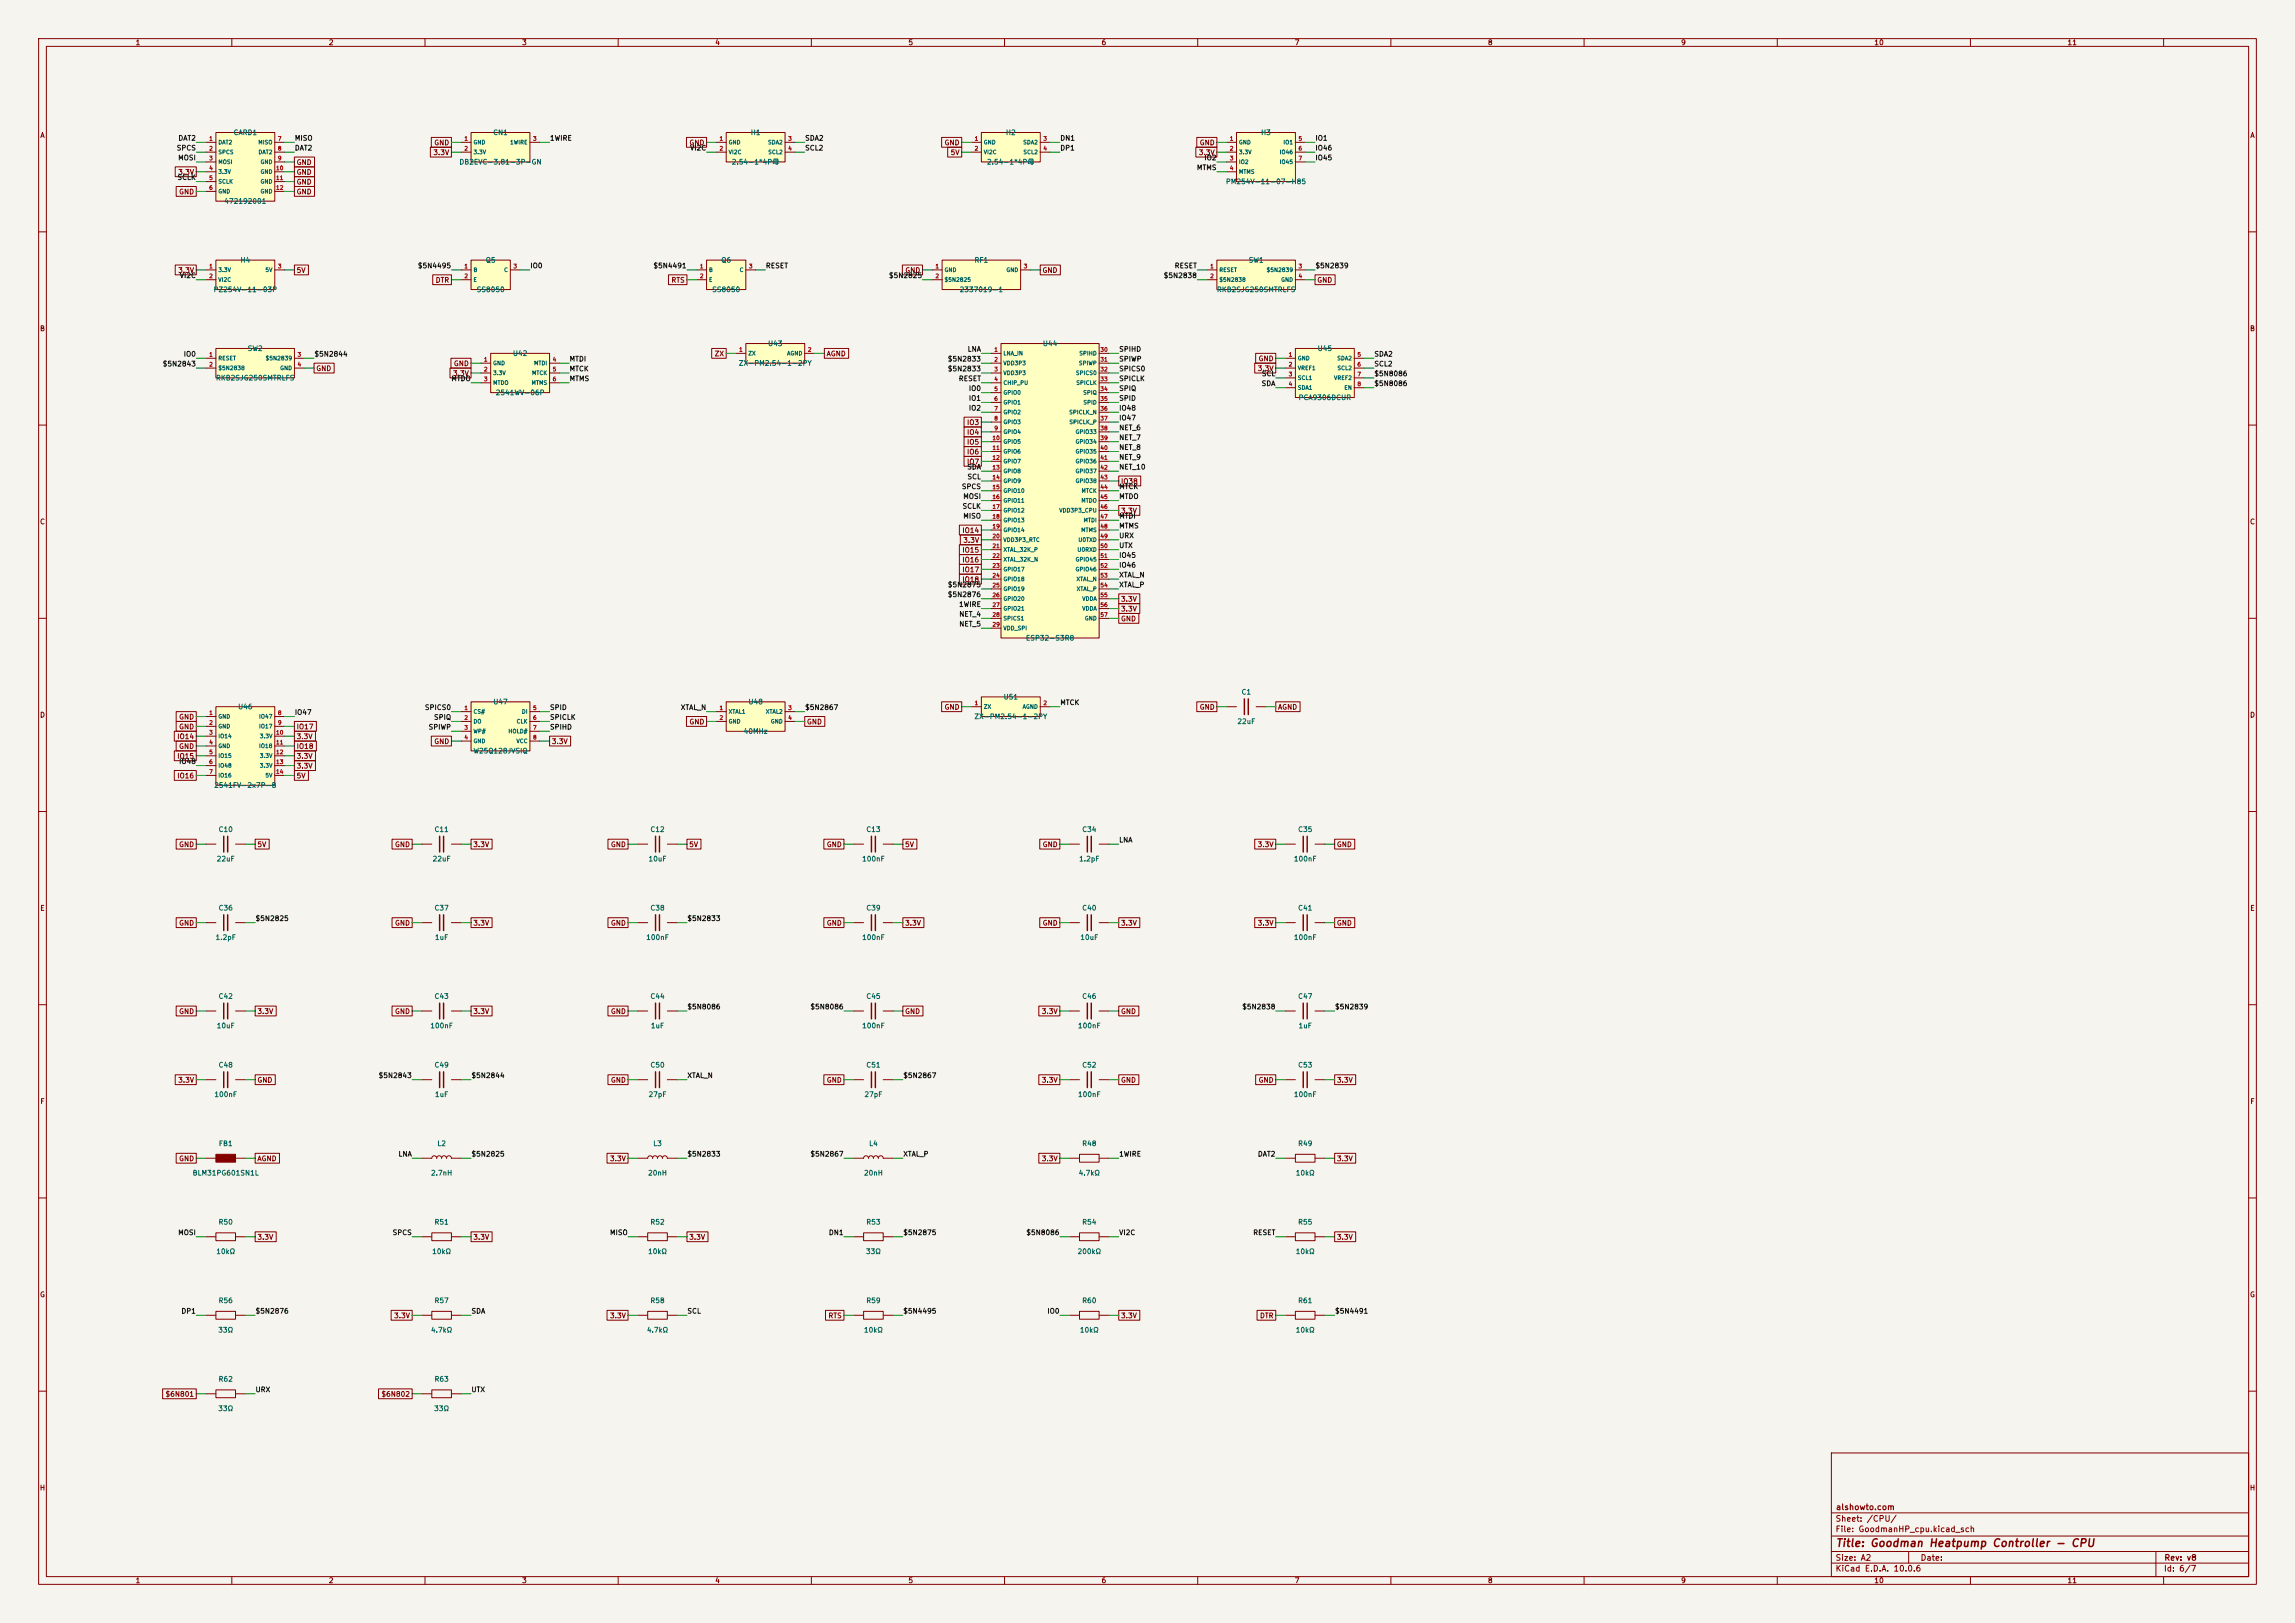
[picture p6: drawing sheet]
<svg xmlns="http://www.w3.org/2000/svg" width="594mm" height="420mm" viewBox="0 0 594 420" stroke-linecap="round" stroke-linejoin="round" font-family="sans-serif">
<defs><g id="words">
<text font-size="2" fill="#840000" x="475" y="400.8">Title: Goodman Heatpump Controller - CPU</text>
<g font-size="1.5" fill="#840000">
<text x="475" y="394.1">Sheet: /CPU/</text>
<text x="475.1" y="391.1">alshowto.com</text>
<text x="475" y="396.8">File: GoodmanHP_cpu.kicad_sch</text>
<text x="475" y="407">KiCad E.D.A. 10.0.6</text>
<text x="475" y="404.2">Size: A2</text>
<text x="497" y="404.2">Date:</text>
<text x="560" y="407">Id: 6/7</text>
<text x="560.1" y="404.2">Rev: v8</text>
</g>
<g font-size="1.3" fill="#840000">
<text x="35" y="12">1</text>
<text x="85" y="12">2</text>
<text x="135" y="12">3</text>
<text x="185" y="12">4</text>
<text x="235" y="12">5</text>
<text x="285" y="12">6</text>
<text x="335" y="12">7</text>
<text x="385" y="12">8</text>
<text x="435" y="12">9</text>
<text x="485" y="12">10</text>
<text x="535" y="12">11</text>
<text x="10.3" y="36">A</text>
<text x="582.3" y="36">A</text>
<text x="112" y="40.4">3.3V</text>
<text x="112.3" y="37.9">GND</text>
<text x="178.3" y="37.9">GND</text>
<text x="244.3" y="37.9">GND</text>
<text x="245.9" y="40.4">5V</text>
<text x="310.1" y="40.4">3.3V</text>
<text x="310.4" y="37.9">GND</text>
<text x="46" y="45.5">3.3V</text>
<text x="76.6" y="45.5">GND</text>
<text x="76.6" y="43">GND</text>
<text x="46.2" y="50.6">GND</text>
<text x="76.6" y="48">GND</text>
<text x="76.6" y="50.6">GND</text>
<text x="46" y="70.9">3.3V</text>
<text x="76.6" y="70.9">5V</text>
<text x="234.2" y="70.9">GND</text>
<text x="269.7" y="70.9">GND</text>
<text x="112.6" y="73.4">DTR</text>
<text x="173.6" y="73.4">RTS</text>
<text x="340.8" y="73.4">GND</text>
<text x="10.2" y="86">B</text>
<text x="582.2" y="86">B</text>
<text x="117.3" y="95">GND</text>
<text x="184.8" y="92.5">ZX</text>
<text x="213.8" y="92.5">AGND</text>
<text x="325.6" y="93.8">GND</text>
<text x="81.7" y="96.3">GND</text>
<text x="117.1" y="97.6">3.3V</text>
<text x="325.4" y="96.3">3.3V</text>
<text x="250.2" y="112.8">IO4</text>
<text x="250.2" y="110.3">IO3</text>
<text x="250.2" y="115.4">IO5</text>
<text x="250.2" y="117.9">IO6</text>
<text x="250.2" y="120.4">IO7</text>
<text x="290" y="125.5">IO38</text>
<text x="10.2" y="136">C</text>
<text x="290" y="133.1">3.3V</text>
<text x="582.2" y="136">C</text>
<text x="248.9" y="143.3">IO15</text>
<text x="248.9" y="138.2">IO14</text>
<text x="249.2" y="140.8">3.3V</text>
<text x="248.9" y="148.4">IO17</text>
<text x="248.9" y="145.8">IO16</text>
<text x="248.9" y="150.9">IO18</text>
<text x="290" y="156">3.3V</text>
<text x="290" y="158.5">3.3V</text>
<text x="290" y="161.1">GND</text>
<text x="10.2" y="186">D</text>
<text x="244.3" y="183.9">GND</text>
<text x="310.4" y="183.9">GND</text>
<text x="330.6" y="183.9">AGND</text>
<text x="582.2" y="186">D</text>
<text x="45.7" y="191.6">IO14</text>
<text x="46.2" y="186.5">GND</text>
<text x="46.2" y="189">GND</text>
<text x="76.6" y="189">IO17</text>
<text x="76.6" y="191.6">3.3V</text>
<text x="178.3" y="187.7">GND</text>
<text x="208.7" y="187.7">GND</text>
<text x="45.7" y="196.6">IO15</text>
<text x="46.2" y="194.1">GND</text>
<text x="76.6" y="196.6">3.3V</text>
<text x="76.6" y="194.1">IO18</text>
<text x="112.3" y="192.8">GND</text>
<text x="142.7" y="192.8">3.3V</text>
<text x="45.7" y="201.7">IO16</text>
<text x="76.6" y="201.7">5V</text>
<text x="76.6" y="199.2">3.3V</text>
<text x="46.2" y="219.5">GND</text>
<text x="66.5" y="219.5">5V</text>
<text x="102.1" y="219.5">GND</text>
<text x="122.4" y="219.5">3.3V</text>
<text x="158" y="219.5">GND</text>
<text x="178.2" y="219.5">5V</text>
<text x="213.9" y="219.5">GND</text>
<text x="234.1" y="219.5">5V</text>
<text x="269.7" y="219.5">GND</text>
<text x="325.4" y="219.5">3.3V</text>
<text x="345.9" y="219.5">GND</text>
<text x="10.3" y="236">E</text>
<text x="46.2" y="239.8">GND</text>
<text x="102.1" y="239.8">GND</text>
<text x="122.4" y="239.8">3.3V</text>
<text x="158" y="239.8">GND</text>
<text x="213.9" y="239.8">GND</text>
<text x="234.1" y="239.8">3.3V</text>
<text x="269.7" y="239.8">GND</text>
<text x="290" y="239.8">3.3V</text>
<text x="325.4" y="239.8">3.3V</text>
<text x="345.9" y="239.8">GND</text>
<text x="582.3" y="236">E</text>
<text x="46.2" y="262.7">GND</text>
<text x="66.5" y="262.7">3.3V</text>
<text x="102.1" y="262.7">GND</text>
<text x="122.4" y="262.7">3.3V</text>
<text x="158" y="262.7">GND</text>
<text x="234.1" y="262.7">GND</text>
<text x="269.5" y="262.7">3.3V</text>
<text x="290" y="262.7">GND</text>
<text x="46" y="280.5">3.3V</text>
<text x="66.5" y="280.5">GND</text>
<text x="158" y="280.5">GND</text>
<text x="213.9" y="280.5">GND</text>
<text x="269.5" y="280.5">3.3V</text>
<text x="290" y="280.5">GND</text>
<text x="325.6" y="280.5">GND</text>
<text x="345.9" y="280.5">3.3V</text>
<text x="10.3" y="286">F</text>
<text x="582.3" y="286">F</text>
<text x="46.2" y="300.8">GND</text>
<text x="66.5" y="300.8">AGND</text>
<text x="157.7" y="300.8">3.3V</text>
<text x="269.5" y="300.8">3.3V</text>
<text x="345.9" y="300.8">3.3V</text>
<text x="66.5" y="321.1">3.3V</text>
<text x="122.4" y="321.1">3.3V</text>
<text x="178.2" y="321.1">3.3V</text>
<text x="345.9" y="321.1">3.3V</text>
<text x="10.2" y="336">G</text>
<text x="582.2" y="336">G</text>
<text x="101.9" y="341.4">3.3V</text>
<text x="157.7" y="341.4">3.3V</text>
<text x="214.3" y="341.4">RTS</text>
<text x="290" y="341.4">3.3V</text>
<text x="326" y="341.4">DTR</text>
<text x="42.7" y="361.7">$6N801</text>
<text x="98.6" y="361.7">$6N802</text>
<text x="10.2" y="386">H</text>
<text x="582.2" y="386">H</text>
<text x="35" y="410">1</text>
<text x="85" y="410">2</text>
<text x="135" y="410">3</text>
<text x="185" y="410">4</text>
<text x="235" y="410">5</text>
<text x="285" y="410">6</text>
<text x="335" y="410">7</text>
<text x="385" y="410">8</text>
<text x="435" y="410">9</text>
<text x="485" y="410">10</text>
<text x="535" y="410">11</text>
</g>
<g font-size="1.3" fill="#006464">
<text x="60.3" y="35.3">CARD1</text>
<text x="127.5" y="35.3">CN1</text>
<text x="194.2" y="35.3">H1</text>
<text x="260.2" y="35.3">H2</text>
<text x="326.3" y="35.3">H3</text>
<text x="118.8" y="42.9">DB2EVC-3.81-3P-GN</text>
<text x="189.3" y="42.9">2.54-1*4P母</text>
<text x="255.3" y="42.9">2.54-1*4P母</text>
<text x="317.2" y="48">PM254V-11-07-H85</text>
<text x="57.9" y="53">472192001</text>
<text x="62.1" y="68.3">H4</text>
<text x="125.6" y="68.3">Q5</text>
<text x="186.6" y="68.3">Q6</text>
<text x="252.1" y="68.3">RF1</text>
<text x="323.1" y="68.3">SW1</text>
<text x="55.1" y="75.9">PZ254V-11-03P</text>
<text x="123.2" y="75.9">SS8050</text>
<text x="184.2" y="75.9">SS8050</text>
<text x="248.2" y="75.9">2337019-1</text>
<text x="314.8" y="75.9">RKB2SJG250SMTRLFS</text>
<text x="198.7" y="89.9">U43</text>
<text x="269.8" y="89.9">U44</text>
<text x="64" y="91.1">SW2</text>
<text x="132.6" y="92.4">U42</text>
<text x="191.1" y="94.9">ZX-PM2.54-1-2PY</text>
<text x="340.9" y="91.1">U45</text>
<text x="55.8" y="98.8">RKB2SJG250SMTRLFS</text>
<text x="128.2" y="102.6">2541WV-06P</text>
<text x="336" y="103.8">PCA9306DCUR</text>
<text x="265.4" y="166.1">ESP32-S3R8</text>
<text x="61.5" y="183.8">U46</text>
<text x="127.5" y="182.6">U47</text>
<text x="193.6" y="182.6">U48</text>
<text x="259.6" y="181.3">U51</text>
<text x="321.2" y="180">C1</text>
<text x="192.3" y="190.2">40MHz</text>
<text x="252.1" y="186.4">ZX-PM2.54-1-2PY</text>
<text x="320.1" y="187.7">22uF</text>
<text x="122.4" y="195.3">W25Q128JVSIQ</text>
<text x="55.3" y="204.2">2541FV-2x7P-B</text>
<text x="56.4" y="215.6">C10</text>
<text x="112.3" y="215.6">C11</text>
<text x="168.2" y="215.6">C12</text>
<text x="224.1" y="215.6">C13</text>
<text x="280" y="215.6">C34</text>
<text x="335.8" y="215.6">C35</text>
<text x="56" y="223.2">22uF</text>
<text x="111.8" y="223.2">22uF</text>
<text x="167.7" y="223.2">10uF</text>
<text x="223" y="223.2">100nF</text>
<text x="279.2" y="223.2">1.2pF</text>
<text x="334.8" y="223.2">100nF</text>
<text x="56.4" y="235.9">C36</text>
<text x="112.3" y="235.9">C37</text>
<text x="168.2" y="235.9">C38</text>
<text x="224.1" y="235.9">C39</text>
<text x="280" y="235.9">C40</text>
<text x="335.8" y="235.9">C41</text>
<text x="55.7" y="243.5">1.2pF</text>
<text x="112.4" y="243.5">1uF</text>
<text x="167.1" y="243.5">100nF</text>
<text x="223" y="243.5">100nF</text>
<text x="279.5" y="243.5">10uF</text>
<text x="334.8" y="243.5">100nF</text>
<text x="56.4" y="258.8">C42</text>
<text x="112.3" y="258.8">C43</text>
<text x="168.2" y="258.8">C44</text>
<text x="224.1" y="258.8">C45</text>
<text x="280" y="258.8">C46</text>
<text x="335.8" y="258.8">C47</text>
<text x="56" y="266.4">10uF</text>
<text x="111.2" y="266.4">100nF</text>
<text x="168.3" y="266.4">1uF</text>
<text x="223" y="266.4">100nF</text>
<text x="278.9" y="266.4">100nF</text>
<text x="336" y="266.4">1uF</text>
<text x="56.4" y="276.6">C48</text>
<text x="112.3" y="276.6">C49</text>
<text x="168.2" y="276.6">C50</text>
<text x="224.1" y="276.6">C51</text>
<text x="280" y="276.6">C52</text>
<text x="335.8" y="276.6">C53</text>
<text x="55.4" y="284.2">100nF</text>
<text x="112.4" y="284.2">1uF</text>
<text x="167.7" y="284.2">27pF</text>
<text x="223.6" y="284.2">27pF</text>
<text x="278.9" y="284.2">100nF</text>
<text x="334.8" y="284.2">100nF</text>
<text x="56.5" y="296.9">FB1</text>
<text x="113.1" y="296.9">L2</text>
<text x="168.9" y="296.9">L3</text>
<text x="224.8" y="296.9">L4</text>
<text x="280" y="296.9">R48</text>
<text x="335.8" y="296.9">R49</text>
<text x="49.7" y="304.5">BLM31PG601SN1L</text>
<text x="111.4" y="304.5">2.7nH</text>
<text x="167.6" y="304.5">20nH</text>
<text x="223.5" y="304.5">20nH</text>
<text x="279.1" y="304.5">4.7kΩ</text>
<text x="335.2" y="304.5">10kΩ</text>
<text x="56.4" y="317.2">R50</text>
<text x="112.3" y="317.2">R51</text>
<text x="168.2" y="317.2">R52</text>
<text x="224.1" y="317.2">R53</text>
<text x="280" y="317.2">R54</text>
<text x="335.8" y="317.2">R55</text>
<text x="55.8" y="324.8">10kΩ</text>
<text x="111.7" y="324.8">10kΩ</text>
<text x="167.6" y="324.8">10kΩ</text>
<text x="224" y="324.8">33Ω</text>
<text x="278.8" y="324.8">200kΩ</text>
<text x="335.2" y="324.8">10kΩ</text>
<text x="56.4" y="337.5">R56</text>
<text x="112.3" y="337.5">R57</text>
<text x="168.2" y="337.5">R58</text>
<text x="224.1" y="337.5">R59</text>
<text x="280" y="337.5">R60</text>
<text x="335.8" y="337.5">R61</text>
<text x="56.4" y="345.1">33Ω</text>
<text x="111.4" y="345.1">4.7kΩ</text>
<text x="167.3" y="345.1">4.7kΩ</text>
<text x="223.5" y="345.1">10kΩ</text>
<text x="279.4" y="345.1">10kΩ</text>
<text x="335.2" y="345.1">10kΩ</text>
<text x="56.4" y="357.8">R62</text>
<text x="112.3" y="357.8">R63</text>
<text x="56.4" y="365.5">33Ω</text>
<text x="112.2" y="365.5">33Ω</text>
</g>
<g font-size="1.3" fill="#0f0f0f">
<text x="45.6" y="39.2">SPCS</text>
<text x="46" y="41.8">MOSI</text>
<text x="46" y="36.7">DAT2</text>
<text x="76.2" y="39.2">DAT2</text>
<text x="76.2" y="36.7">MISO</text>
<text x="142.2" y="36.7">1WIRE</text>
<text x="178.5" y="39.2">VI2C</text>
<text x="208.3" y="39.2">SCL2</text>
<text x="208.3" y="36.7">SDA2</text>
<text x="274.3" y="36.7">DN1</text>
<text x="274.3" y="39.2">DP1</text>
<text x="311.6" y="41.8">IO2</text>
<text x="340.3" y="39.2">IO46</text>
<text x="340.3" y="36.7">IO1</text>
<text x="340.3" y="41.8">IO45</text>
<text x="45.8" y="46.9">SCLK</text>
<text x="309.7" y="44.3">MTMS</text>
<text x="108" y="69.7">$5N4495</text>
<text x="137.1" y="69.7">IO0</text>
<text x="169" y="69.7">$5N4491</text>
<text x="198.1" y="69.7">RESET</text>
<text x="303.9" y="69.7">RESET</text>
<text x="340.3" y="69.7">$5N2839</text>
<text x="46.4" y="72.3">VI2C</text>
<text x="229.9" y="72.3">$5N2825</text>
<text x="301.1" y="72.3">$5N2838</text>
<text x="42" y="95.1">$5N2843</text>
<text x="47.4" y="92.6">IO0</text>
<text x="81.3" y="92.6">$5N2844</text>
<text x="147.3" y="93.9">MTDI</text>
<text x="245.2" y="93.9">$5N2833</text>
<text x="250.3" y="91.3">LNA</text>
<text x="289.5" y="91.3">SPIHD</text>
<text x="289.5" y="93.9">SPIWP</text>
<text x="355.6" y="95.1">SCL2</text>
<text x="355.6" y="92.6">SDA2</text>
<text x="116.7" y="98.9">MTDO</text>
<text x="147.3" y="98.9">MTMS</text>
<text x="147.3" y="96.4">MTCK</text>
<text x="245.2" y="96.4">$5N2833</text>
<text x="248" y="98.9">RESET</text>
<text x="250.6" y="101.5">IO0</text>
<text x="289.5" y="98.9">SPICLK</text>
<text x="289.5" y="101.5">SPIQ</text>
<text x="289.5" y="96.4">SPICS0</text>
<text x="326.4" y="100.2">SDA</text>
<text x="326.5" y="97.7">SCL</text>
<text x="355.6" y="100.2">$5N8086</text>
<text x="355.6" y="97.7">$5N8086</text>
<text x="250.6" y="106.6">IO2</text>
<text x="250.6" y="104">IO1</text>
<text x="289.5" y="104">SPID</text>
<text x="289.5" y="106.6">IO48</text>
<text x="289.5" y="109.1">IO47</text>
<text x="289.5" y="111.6">NET_6</text>
<text x="289.5" y="119.3">NET_9</text>
<text x="289.5" y="116.7">NET_8</text>
<text x="289.5" y="114.2">NET_7</text>
<text x="250.2" y="121.8">SDA</text>
<text x="250.3" y="124.3">SCL</text>
<text x="289.5" y="121.8">NET_10</text>
<text x="248.8" y="126.9">SPCS</text>
<text x="249" y="132">SCLK</text>
<text x="249.2" y="129.4">MOSI</text>
<text x="289.5" y="129.4">MTDO</text>
<text x="289.5" y="126.9">MTCK</text>
<text x="249.2" y="134.5">MISO</text>
<text x="289.5" y="134.5">MTDI</text>
<text x="289.5" y="137">MTMS</text>
<text x="289.5" y="142.1">UTX</text>
<text x="289.5" y="139.6">URX</text>
<text x="289.5" y="149.7">XTAL_N</text>
<text x="289.5" y="147.2">IO46</text>
<text x="289.5" y="144.7">IO45</text>
<text x="245.2" y="152.3">$5N2875</text>
<text x="245.2" y="154.8">$5N2876</text>
<text x="289.5" y="152.3">XTAL_P</text>
<text x="248.1" y="157.4">1WIRE</text>
<text x="248.1" y="159.9">NET_4</text>
<text x="248.1" y="162.4">NET_5</text>
<text x="76.2" y="185.3">IO47</text>
<text x="109.8" y="184">SPICS0</text>
<text x="142.2" y="184">SPID</text>
<text x="176.1" y="184">XTAL_N</text>
<text x="208.3" y="184">$5N2867</text>
<text x="274.3" y="182.8">MTCK</text>
<text x="110.8" y="189.1">SPIWP</text>
<text x="112.2" y="186.6">SPIQ</text>
<text x="142.2" y="186.6">SPICLK</text>
<text x="142.2" y="189.1">SPIHD</text>
<text x="46.2" y="198">IO48</text>
<text x="289.5" y="218.3">LNA</text>
<text x="66" y="238.6">$5N2825</text>
<text x="177.8" y="238.6">$5N2833</text>
<text x="177.8" y="261.5">$5N8086</text>
<text x="209.6" y="261.5">$5N8086</text>
<text x="321.4" y="261.5">$5N2838</text>
<text x="345.4" y="261.5">$5N2839</text>
<text x="97.9" y="279.3">$5N2843</text>
<text x="121.9" y="279.3">$5N2844</text>
<text x="177.8" y="279.3">XTAL_N</text>
<text x="233.7" y="279.3">$5N2867</text>
<text x="103" y="299.6">LNA</text>
<text x="121.9" y="299.6">$5N2825</text>
<text x="177.8" y="299.6">$5N2833</text>
<text x="209.6" y="299.6">$5N2867</text>
<text x="233.7" y="299.6">XTAL_P</text>
<text x="289.5" y="299.6">1WIRE</text>
<text x="325.4" y="299.6">DAT2</text>
<text x="46" y="319.9">MOSI</text>
<text x="101.5" y="319.9">SPCS</text>
<text x="157.7" y="319.9">MISO</text>
<text x="214.4" y="319.9">DN1</text>
<text x="233.7" y="319.9">$5N2875</text>
<text x="265.5" y="319.9">$5N8086</text>
<text x="289.5" y="319.9">VI2C</text>
<text x="324.2" y="319.9">RESET</text>
<text x="46.8" y="340.2">DP1</text>
<text x="66" y="340.2">$5N2876</text>
<text x="121.9" y="340.2">SDA</text>
<text x="177.8" y="340.2">SCL</text>
<text x="233.7" y="340.2">$5N4495</text>
<text x="270.9" y="340.2">IO0</text>
<text x="345.4" y="340.2">$5N4491</text>
<text x="66" y="360.6">URX</text>
<text x="121.9" y="360.6">UTX</text>
</g>
<g font-size="1" fill="#a90000">
<text x="54" y="36.6">1</text>
<text x="54" y="39.2">2</text>
<text x="54" y="41.7">3</text>
<text x="71.8" y="36.6">7</text>
<text x="71.8" y="39.2">8</text>
<text x="71.8" y="41.7">9</text>
<text x="120.1" y="36.6">1</text>
<text x="120.1" y="39.2">2</text>
<text x="137.8" y="36.6">3</text>
<text x="186.1" y="36.6">1</text>
<text x="186.1" y="39.2">2</text>
<text x="203.9" y="36.6">3</text>
<text x="203.9" y="39.2">4</text>
<text x="252.1" y="36.6">1</text>
<text x="252.1" y="39.2">2</text>
<text x="269.9" y="36.6">3</text>
<text x="269.9" y="39.2">4</text>
<text x="318.2" y="36.6">1</text>
<text x="318.2" y="39.2">2</text>
<text x="318.2" y="41.7">3</text>
<text x="336" y="36.6">5</text>
<text x="336" y="39.2">6</text>
<text x="336" y="41.7">7</text>
<text x="54" y="44.3">4</text>
<text x="54" y="46.8">5</text>
<text x="71.3" y="44.3">10</text>
<text x="71.3" y="46.8">11</text>
<text x="318.2" y="44.3">4</text>
<text x="54" y="49.3">6</text>
<text x="71.3" y="49.3">12</text>
<text x="54" y="69.7">1</text>
<text x="71.8" y="69.7">3</text>
<text x="120.1" y="69.7">1</text>
<text x="132.8" y="69.7">3</text>
<text x="181" y="69.7">1</text>
<text x="193.7" y="69.7">3</text>
<text x="242" y="69.7">1</text>
<text x="264.8" y="69.7">3</text>
<text x="313.1" y="69.7">1</text>
<text x="336" y="69.7">3</text>
<text x="54" y="72.2">2</text>
<text x="120.1" y="72.2">2</text>
<text x="181" y="72.2">2</text>
<text x="242" y="72.2">2</text>
<text x="313.1" y="72.2">2</text>
<text x="336" y="72.2">4</text>
<text x="54" y="92.5">1</text>
<text x="54" y="95.1">2</text>
<text x="76.9" y="92.5">3</text>
<text x="76.9" y="95.1">4</text>
<text x="125.1" y="93.8">1</text>
<text x="142.9" y="93.8">4</text>
<text x="191.2" y="91.3">1</text>
<text x="209" y="91.3">2</text>
<text x="257.2" y="91.3">1</text>
<text x="257.2" y="93.8">2</text>
<text x="284.7" y="91.3">30</text>
<text x="284.7" y="93.8">31</text>
<text x="333.4" y="92.5">1</text>
<text x="333.4" y="95.1">2</text>
<text x="351.2" y="92.5">5</text>
<text x="351.2" y="95.1">6</text>
<text x="125.1" y="96.3">2</text>
<text x="125.1" y="98.9">3</text>
<text x="142.9" y="96.3">5</text>
<text x="142.9" y="98.9">6</text>
<text x="257.2" y="96.3">3</text>
<text x="257.2" y="98.9">4</text>
<text x="257.2" y="101.4">5</text>
<text x="284.7" y="96.3">32</text>
<text x="284.7" y="98.9">33</text>
<text x="284.7" y="101.4">34</text>
<text x="333.4" y="97.6">3</text>
<text x="333.4" y="100.1">4</text>
<text x="351.2" y="97.6">7</text>
<text x="351.2" y="100.1">8</text>
<text x="257.2" y="104">6</text>
<text x="257.2" y="106.5">7</text>
<text x="284.7" y="104">35</text>
<text x="284.7" y="106.5">36</text>
<text x="257.2" y="109">8</text>
<text x="257.2" y="111.6">9</text>
<text x="284.7" y="109">37</text>
<text x="284.7" y="111.6">38</text>
<text x="256.7" y="114.1">10</text>
<text x="256.7" y="116.7">11</text>
<text x="256.7" y="119.2">12</text>
<text x="284.7" y="114.1">39</text>
<text x="284.7" y="116.7">40</text>
<text x="284.7" y="119.2">41</text>
<text x="256.7" y="121.7">13</text>
<text x="256.7" y="124.3">14</text>
<text x="284.7" y="121.7">42</text>
<text x="284.7" y="124.3">43</text>
<text x="256.7" y="126.8">15</text>
<text x="256.7" y="129.4">16</text>
<text x="256.7" y="131.9">17</text>
<text x="284.7" y="126.8">44</text>
<text x="284.7" y="129.4">45</text>
<text x="284.7" y="131.9">46</text>
<text x="256.7" y="134.4">18</text>
<text x="256.7" y="137">19</text>
<text x="284.7" y="134.4">47</text>
<text x="284.7" y="137">48</text>
<text x="256.7" y="139.5">20</text>
<text x="256.7" y="142.1">21</text>
<text x="284.7" y="139.5">49</text>
<text x="284.7" y="142.1">50</text>
<text x="256.7" y="144.6">22</text>
<text x="256.7" y="147.1">23</text>
<text x="256.7" y="149.7">24</text>
<text x="284.7" y="144.6">51</text>
<text x="284.7" y="147.1">52</text>
<text x="284.7" y="149.7">53</text>
<text x="256.7" y="152.2">25</text>
<text x="256.7" y="154.8">26</text>
<text x="284.7" y="152.2">54</text>
<text x="284.7" y="154.8">55</text>
<text x="256.7" y="157.3">27</text>
<text x="256.7" y="159.8">28</text>
<text x="284.7" y="157.3">56</text>
<text x="284.7" y="159.8">57</text>
<text x="256.7" y="162.4">29</text>
<text x="54" y="185.2">1</text>
<text x="71.8" y="185.2">8</text>
<text x="120.1" y="184">1</text>
<text x="137.8" y="184">5</text>
<text x="186.1" y="184">1</text>
<text x="203.9" y="184">3</text>
<text x="252.1" y="182.7">1</text>
<text x="269.9" y="182.7">2</text>
<text x="54" y="187.8">2</text>
<text x="54" y="190.3">3</text>
<text x="71.3" y="190.3">10</text>
<text x="71.8" y="187.8">9</text>
<text x="120.1" y="186.5">2</text>
<text x="120.1" y="189">3</text>
<text x="120.1" y="191.6">4</text>
<text x="137.8" y="186.5">6</text>
<text x="137.8" y="189">7</text>
<text x="137.8" y="191.6">8</text>
<text x="186.1" y="186.5">2</text>
<text x="203.9" y="186.5">4</text>
<text x="54" y="192.9">4</text>
<text x="54" y="195.4">5</text>
<text x="54" y="197.9">6</text>
<text x="71.3" y="192.9">11</text>
<text x="71.3" y="195.4">12</text>
<text x="71.3" y="197.9">13</text>
<text x="54" y="200.5">7</text>
<text x="71.3" y="200.5">14</text>
</g>
<g font-size="1" fill="#006464">
<text x="56.4" y="37.6">DAT2</text>
<text x="56.4" y="40.1">SPCS</text>
<text x="66.7" y="37.6">MISO</text>
<text x="66.8" y="40.1">DAT2</text>
<text x="122.4" y="37.6">GND</text>
<text x="122.4" y="40.1">3.3V</text>
<text x="131.9" y="37.6">1WIRE</text>
<text x="188.5" y="37.6">GND</text>
<text x="188.5" y="40.1">VI2C</text>
<text x="198.7" y="37.6">SDA2</text>
<text x="198.7" y="40.1">SCL2</text>
<text x="254.5" y="37.6">GND</text>
<text x="254.5" y="40.1">VI2C</text>
<text x="264.7" y="37.6">SDA2</text>
<text x="264.8" y="40.1">SCL2</text>
<text x="320.5" y="37.6">GND</text>
<text x="320.5" y="40.1">3.3V</text>
<text x="331.1" y="40.1">IO46</text>
<text x="332.1" y="37.6">IO1</text>
<text x="56.4" y="42.7">MOSI</text>
<text x="56.4" y="45.2">3.3V</text>
<text x="56.4" y="47.8">SCLK</text>
<text x="67.3" y="42.7">GND</text>
<text x="67.3" y="45.2">GND</text>
<text x="67.3" y="47.8">GND</text>
<text x="320.5" y="42.7">IO2</text>
<text x="320.5" y="45.2">MTMS</text>
<text x="331.1" y="42.7">IO45</text>
<text x="56.4" y="50.3">GND</text>
<text x="67.3" y="50.3">GND</text>
<text x="56.4" y="70.6">3.3V</text>
<text x="68.6" y="70.6">5V</text>
<text x="122.4" y="70.6">B</text>
<text x="130.4" y="70.6">C</text>
<text x="183.4" y="70.6">B</text>
<text x="191.3" y="70.6">C</text>
<text x="244.3" y="70.6">GND</text>
<text x="260.4" y="70.6">GND</text>
<text x="315.5" y="70.6">RESET</text>
<text x="327.7" y="70.6">$5N2839</text>
<text x="56.4" y="73.2">VI2C</text>
<text x="122.4" y="73.2">E</text>
<text x="183.4" y="73.2">E</text>
<text x="244.3" y="73.2">$5N2825</text>
<text x="315.5" y="73.2">$5N2838</text>
<text x="331.5" y="73.2">GND</text>
<text x="56.4" y="93.5">RESET</text>
<text x="68.6" y="93.5">$5N2839</text>
<text x="127.5" y="94.7">GND</text>
<text x="138.1" y="94.7">MTDI</text>
<text x="193.5" y="92.2">ZX</text>
<text x="203.6" y="92.2">AGND</text>
<text x="259.6" y="92.2">LNA_IN</text>
<text x="259.6" y="94.7">VDD3P3</text>
<text x="279.1" y="94.7">SPIWP</text>
<text x="279.2" y="92.2">SPIHD</text>
<text x="335.8" y="93.5">GND</text>
<text x="346" y="93.5">SDA2</text>
<text x="56.4" y="96">$5N2838</text>
<text x="72.4" y="96">GND</text>
<text x="127.5" y="97.3">3.3V</text>
<text x="127.5" y="99.8">MTDO</text>
<text x="137.5" y="99.8">MTMS</text>
<text x="137.6" y="97.3">MTCK</text>
<text x="259.6" y="97.3">VDD3P3</text>
<text x="259.6" y="99.8">CHIP_PU</text>
<text x="278.4" y="97.3">SPICS0</text>
<text x="278.4" y="99.8">SPICLK</text>
<text x="335.8" y="96">VREF1</text>
<text x="335.8" y="98.6">SCL1</text>
<text x="335.8" y="101.1">SDA1</text>
<text x="345.2" y="98.6">VREF2</text>
<text x="346" y="96">SCL2</text>
<text x="347.8" y="101.1">EN</text>
<text x="259.6" y="102.4">GPIO0</text>
<text x="259.6" y="104.9">GPIO1</text>
<text x="259.6" y="107.4">GPIO2</text>
<text x="276.6" y="107.4">SPICLK_N</text>
<text x="280.2" y="102.4">SPIQ</text>
<text x="280.3" y="104.9">SPID</text>
<text x="259.6" y="110">GPIO3</text>
<text x="259.6" y="112.5">GPIO4</text>
<text x="276.7" y="110">SPICLK_P</text>
<text x="278.3" y="112.5">GPIO33</text>
<text x="259.6" y="115.1">GPIO5</text>
<text x="259.6" y="117.6">GPIO6</text>
<text x="278.3" y="115.1">GPIO34</text>
<text x="278.3" y="117.6">GPIO35</text>
<text x="259.6" y="120.1">GPIO7</text>
<text x="259.6" y="122.7">GPIO8</text>
<text x="259.6" y="125.2">GPIO9</text>
<text x="278.3" y="120.1">GPIO36</text>
<text x="278.3" y="122.7">GPIO37</text>
<text x="278.3" y="125.2">GPIO38</text>
<text x="259.6" y="127.8">GPIO10</text>
<text x="259.6" y="130.3">GPIO11</text>
<text x="279.8" y="130.3">MTDO</text>
<text x="279.8" y="127.8">MTCK</text>
<text x="259.6" y="132.8">GPIO12</text>
<text x="259.6" y="135.4">GPIO13</text>
<text x="259.6" y="137.9">GPIO14</text>
<text x="274" y="132.8">VDD3P3_CPU</text>
<text x="279.7" y="137.9">MTMS</text>
<text x="280.3" y="135.4">MTDI</text>
<text x="259.6" y="140.5">VDD3P3_RTC</text>
<text x="259.6" y="143">XTAL_32K_P</text>
<text x="278.7" y="143">U0RXD</text>
<text x="279" y="140.5">U0TXD</text>
<text x="259.6" y="145.5">XTAL_32K_N</text>
<text x="259.6" y="148.1">GPIO17</text>
<text x="278.3" y="145.5">GPIO45</text>
<text x="278.3" y="148.1">GPIO46</text>
<text x="259.6" y="150.6">GPIO18</text>
<text x="259.6" y="153.2">GPIO19</text>
<text x="259.6" y="155.7">GPIO20</text>
<text x="278.5" y="150.6">XTAL_N</text>
<text x="278.5" y="153.2">XTAL_P</text>
<text x="280" y="155.7">VDDA</text>
<text x="259.6" y="158.2">GPIO21</text>
<text x="259.6" y="160.8">SPICS1</text>
<text x="280" y="158.2">VDDA</text>
<text x="280.7" y="160.8">GND</text>
<text x="259.6" y="163.3">VDD_SPI</text>
<text x="122.4" y="184.9">CS#</text>
<text x="135" y="184.9">DI</text>
<text x="188.5" y="184.9">XTAL1</text>
<text x="198.1" y="184.9">XTAL2</text>
<text x="254.5" y="183.6">ZX</text>
<text x="264.6" y="183.6">AGND</text>
<text x="56.4" y="186.2">GND</text>
<text x="56.4" y="188.7">GND</text>
<text x="56.4" y="191.3">IO14</text>
<text x="66.9" y="186.2">IO47</text>
<text x="66.9" y="188.7">IO17</text>
<text x="67.1" y="191.3">3.3V</text>
<text x="122.4" y="187.5">DO</text>
<text x="122.4" y="190">WP#</text>
<text x="131.5" y="190">HOLD#</text>
<text x="133.6" y="187.5">CLK</text>
<text x="188.5" y="187.5">GND</text>
<text x="199.4" y="187.5">GND</text>
<text x="56.4" y="193.8">GND</text>
<text x="56.4" y="196.3">IO15</text>
<text x="66.9" y="193.8">IO18</text>
<text x="67.1" y="196.3">3.3V</text>
<text x="122.4" y="192.5">GND</text>
<text x="133.5" y="192.5">VCC</text>
<text x="56.4" y="198.9">IO48</text>
<text x="56.4" y="201.4">IO16</text>
<text x="67.1" y="198.9">3.3V</text>
<text x="68.6" y="201.4">5V</text>
</g>
</g></defs>
<path d="M0 0h594v420h-594z" fill="#f5f4ef" stroke="#f5f4ef" stroke-width=".26"/>
<g fill="none" stroke="#840000" stroke-width=".26">
<path d="M10 10h574v400h-574zM12 12h570v396h-570zM60 10v2M110 10v2M160 10v2M210 10v2M260 10v2M310 10v2M360 10v2M410 10v2M460 10v2M510 10v2"/>
<path d="M560 10v2M10 60h2M582 60h2M10 110h2M582 110h2M10 160h2M582 160h2M10 210h2M582 210h2M10 260h2M582 260h2M10 310h2"/>
<path d="M582 310h2M10 360h2M474 376h108v32h-108zM582 360h2M474 397.5h108M474 391.5h108M60 408v2M110 408v2M160 408v2M210 408v2M260 408v2M310 408v2"/>
<path d="M360 408v2M410 408v2M460 408v2M474 404.5h108M474 401.5h108M494 401.5v3M510 408v2M558 401.5v6.5M560 408v2"/>
</g>
<path d="M55.9 182.9h15.2v20.3h-15.2z" fill="#ffffc2"/>
<g fill="none" stroke="#840000" stroke-width=".26">
<path d="M53.3 185.4h2.6M53.3 188h2.6M53.3 190.5h2.6M53.3 193h2.6M53.3 195.6h2.6M53.3 198.1h2.6M55.9 182.9h15.2v20.3h-15.2zM71.1 185.4h2.6M71.1 188h2.6M71.1 190.5h2.6M71.1 193h2.6M71.1 195.6h2.6"/>
<path d="M71.1 198.1h2.6M53.3 200.7h2.6M71.1 200.7h2.6M332.7 299.7h2.6M335.3 298.7h5.1v2h-5.1zM340.4 299.7h2.5M279.4 319h5.1v2.1h-5.1zM276.9 320h2.5M279.4 339.3h5.1v2.1h-5.1zM284.5 320h2.5M276.9 340.4h2.5M284.5 340.4h2.5"/>
</g>
<path d="M121.9 67.3h10.2v7.6h-10.2z" fill="#ffffc2"/>
<g fill="none" stroke="#840000" stroke-width=".26">
<path d="M119.4 69.9h2.5M119.4 72.4h2.5M121.9 67.3h10.2v7.6h-10.2zM132.1 69.9h2.5M53.3 218.4h2.6M61 218.4h2.5M332.7 218.4h2.6M340.4 218.4h2.5M332.7 238.8h2.6M340.4 238.8h2.5M165.1 279.4h2.5M172.7 279.4h2.6"/>
<path d="M332.7 261.6h2.6M332.7 279.4h2.6M340.4 261.6h2.5M340.4 279.4h2.5M165.1 299.7h2.5l.2-.4 .5-.2 .4 .2 .2 .4 .2-.4 .4-.2 .5 .2 .2 .4 .2-.4 .4-.2 .5 .2 .1 .4 .2-.4 .5-.2 .4 .2 .2 .4h2.6M276.9 299.7h2.5M279.4 298.7h5.1v2h-5.1zM284.5 299.7h2.5M335.3 319h5.1v2.1h-5.1zM167.6 339.3h5.1v2.1h-5.1zM332.7 320h2.6M335.3 339.3h5.1v2.1h-5.1z"/>
<path d="M340.4 320h2.5M165.1 340.4h2.5M172.7 340.4h2.6M332.7 340.4h2.6M340.4 340.4h2.5"/>
</g>
<path d="M57.9 216.4v4.1M58.9 216.4v4.1M337.3 216.4v4.1M338.3 216.4v4.1M337.3 236.7v4.1M338.3 236.7v4.1M337.3 259.6v4.1M338.3 259.6v4.1M169.7 277.4v4M170.7 277.4v4M337.3 277.4v4M338.3 277.4v4" fill="none" stroke="#840000" stroke-width=".38"/>
<path d="M193 88.9h15.3v5.1h-15.3z" fill="#ffffc2"/>
<path d="M190.5 91.4h2.5M193 88.9h15.3v5.1h-15.3zM208.3 91.4h2.5M109.2 279.4h2.6M116.8 279.4h2.6M167.6 319h5.1v2.1h-5.1zM165.1 320h2.5M172.7 320h2.6" fill="none" stroke="#840000" stroke-width=".26"/>
<path d="M113.8 277.4v4M114.8 277.4v4" fill="none" stroke="#840000" stroke-width=".38"/>
<path d="M121.9 181.6h15.3v12.7h-15.3z" fill="#ffffc2"/>
<path d="M119.4 184.2h2.5M119.4 186.7h2.5M119.4 189.2h2.5M119.4 191.8h2.5M121.9 181.6h15.3v12.7h-15.3zM137.2 184.2h2.5M137.2 186.7h2.5M137.2 189.2h2.5M137.2 191.8h2.5" fill="none" stroke="#840000" stroke-width=".26"/>
<path d="M182.9 67.3h10.1v7.6h-10.1z" fill="#ffffc2"/>
<path d="M180.3 69.9h2.6M180.3 72.4h2.6M182.9 67.3h10.1v7.6h-10.1zM193 69.9h2.6M221 218.4h2.5M228.6 218.4h2.5M165.1 261.6h2.5M172.7 261.6h2.6" fill="none" stroke="#840000" stroke-width=".26"/>
<path d="M225.6 216.4v4.1M226.6 216.4v4.1M169.7 259.6v4.1M170.7 259.6v4.1" fill="none" stroke="#840000" stroke-width=".38"/>
<path d="M259.1 88.9h25.4v76.2h-25.4z" fill="#ffffc2"/>
<g fill="none" stroke="#840000" stroke-width=".26">
<path d="M256.5 91.4h2.6M256.5 94h2.6M256.5 96.5h2.6M256.5 99.1h2.6M259.1 88.9h25.4v76.2h-25.4zM284.5 91.4h2.5M284.5 94h2.5M284.5 96.5h2.5M284.5 99.1h2.5M256.5 101.6h2.6M256.5 104.1h2.6M256.5 106.7h2.6"/>
<path d="M256.5 109.2h2.6M256.5 111.8h2.6M256.5 114.3h2.6M256.5 116.8h2.6M256.5 119.4h2.6M284.5 101.6h2.5M284.5 104.1h2.5M284.5 106.7h2.5M284.5 109.2h2.5M284.5 111.8h2.5M284.5 114.3h2.5M284.5 116.8h2.5"/>
<path d="M284.5 119.4h2.5M256.5 121.9h2.6M256.5 124.5h2.6M256.5 127h2.6M256.5 129.5h2.6M256.5 132.1h2.6M256.5 134.6h2.6M256.5 137.2h2.6M256.5 139.7h2.6M284.5 121.9h2.5M284.5 124.5h2.5M284.5 127h2.5"/>
<path d="M284.5 129.5h2.5M284.5 132.1h2.5M284.5 134.6h2.5M284.5 137.2h2.5M284.5 139.7h2.5M256.5 142.2h2.6M256.5 144.8h2.6M256.5 147.3h2.6M256.5 149.9h2.6M256.5 152.4h2.6M256.5 154.9h2.6M256.5 157.5h2.6"/>
<path d="M284.5 142.2h2.5M284.5 144.8h2.5M284.5 147.3h2.5M284.5 149.9h2.5M284.5 152.4h2.5M284.5 154.9h2.5M284.5 157.5h2.5M256.5 160h2.6M256.5 162.6h2.6M284.5 160h2.5"/>
</g>
<path d="M320 34.3h15.3v12.7h-15.3z" fill="#ffffc2"/>
<path d="M317.5 36.8h2.5M317.5 39.4h2.5M320 34.3h15.3v12.7h-15.3zM335.3 36.8h2.5M335.3 39.4h2.5M317.5 41.9h2.5M317.5 44.5h2.5M335.3 41.9h2.5" fill="none" stroke="#840000" stroke-width=".26"/>
<path d="M254 180.3h15.2v5.1h-15.2z" fill="#ffffc2"/>
<path d="M251.5 182.9h2.5M254 180.3h15.2v5.1h-15.2zM269.2 182.9h2.6" fill="none" stroke="#840000" stroke-width=".26"/>
<path d="M335.3 90.2h15.2v12.7h-15.2z" fill="#ffffc2"/>
<path d="M332.7 92.7h2.6M332.7 95.3h2.6M332.7 97.8h2.6M335.3 90.2h15.2v12.7h-15.2zM350.5 92.7h2.6M350.5 95.3h2.6M350.5 97.8h2.6M332.7 100.3h2.6M350.5 100.3h2.6M317.5 182.9h2.5M325.1 182.9h2.6" fill="none" stroke="#840000" stroke-width=".26"/>
<path d="M322.1 180.8v4.1M323.1 180.8v4.1" fill="none" stroke="#840000" stroke-width=".38"/>
<path d="M315 67.3h20.3v7.6h-20.3z" fill="#ffffc2"/>
<path d="M312.4 69.9h2.6M312.4 72.4h2.6M315 67.3h20.3v7.6h-20.3zM335.3 69.9h2.5M335.3 72.4h2.5" fill="none" stroke="#840000" stroke-width=".26"/>
<path d="M188 181.6h15.2v7.6h-15.2z" fill="#ffffc2"/>
<g fill="none" stroke="#840000" stroke-width=".26">
<path d="M185.4 184.2h2.6M185.4 186.7h2.6M188 181.6h15.2v7.6h-15.2zM203.2 184.2h2.5M203.2 186.7h2.5M276.9 218.4h2.5M284.5 218.4h2.5M221 238.8h2.5M228.6 238.8h2.5M221 279.4h2.5M221 261.6h2.5M228.6 279.4h2.5"/>
<path d="M228.6 261.6h2.5M111.8 359.7h5v2h-5zM109.2 360.7h2.6M116.8 360.7h2.6"/>
</g>
<path d="M281.4 216.4v4.1M282.4 216.4v4.1M225.6 236.7v4.1M226.6 236.7v4.1M225.6 259.6v4.1M226.6 259.6v4.1M225.6 277.4v4M226.6 277.4v4" fill="none" stroke="#840000" stroke-width=".38"/>
<path d="M243.8 67.3h20.4v7.6h-20.4z" fill="#ffffc2"/>
<path d="M241.3 69.9h2.5M241.3 72.4h2.5M243.8 67.3h20.4v7.6h-20.4zM264.2 69.9h2.5M276.9 238.8h2.5M284.5 238.8h2.5M221 299.7h2.5l.2-.4 .5-.2 .4 .2 .2 .4 .2-.4 .4-.2 .5 .2 .2 .4 .1-.4 .5-.2 .4 .2 .2 .4 .2-.4 .5-.2 .4 .2 .2 .4h2.5" fill="none" stroke="#840000" stroke-width=".26"/>
<path d="M281.4 236.7v4.1M282.4 236.7v4.1" fill="none" stroke="#840000" stroke-width=".38"/>
<path d="M254 34.3h15.2v7.6h-15.2z" fill="#ffffc2"/>
<path d="M251.5 36.8h2.5M251.5 39.4h2.5M254 34.3h15.2v7.6h-15.2zM269.2 36.8h2.6M269.2 39.4h2.6M223.5 319h5.1v2.1h-5.1zM221 320h2.5M228.6 320h2.5" fill="none" stroke="#840000" stroke-width=".26"/>
<path d="M127 91.4h15.2v10.2h-15.2z" fill="#ffffc2"/>
<g fill="none" stroke="#840000" stroke-width=".26">
<path d="M124.5 94h2.5M124.5 96.5h2.5M124.5 99.1h2.5M127 91.4h15.2v10.2h-15.2zM142.2 94h2.6M142.2 96.5h2.6M142.2 99.1h2.6M165.1 238.8h2.5M172.7 238.8h2.6M53.3 261.6h2.6M53.3 279.4h2.6M61 261.6h2.5"/>
<path d="M61 279.4h2.5M276.9 261.6h2.5M276.9 279.4h2.5M284.5 261.6h2.5M284.5 279.4h2.5M53.3 299.7h2.6M61 299.7h2.5M109.2 299.7h2.6l.1-.4 .5-.2 .4 .2 .2 .4 .2-.4 .5-.2 .4 .2 .2 .4 .2-.4 .4-.2 .5 .2 .2 .4 .2-.4 .4-.2 .5 .2 .1 .4h2.6M55.9 319h5.1v2.1h-5.1zM111.8 319h5v2.1h-5zM53.3 320h2.6M55.9 339.3h5.1v2.1h-5.1z"/>
<path d="M61 320h2.5M109.2 320h2.6M111.8 339.3h5v2.1h-5zM116.8 320h2.6M223.5 339.3h5.1v2.1h-5.1zM53.3 340.4h2.6M61 340.4h2.5M109.2 340.4h2.6M116.8 340.4h2.6M221 340.4h2.5M228.6 340.4h2.5"/>
</g>
<path d="M169.7 236.7v4.1M170.7 236.7v4.1M57.9 259.6v4.1M58.9 259.6v4.1M281.4 259.6v4.1M282.4 259.6v4.1M57.9 277.4v4M58.9 277.4v4M281.4 277.4v4M282.4 277.4v4" fill="none" stroke="#840000" stroke-width=".38"/>
<path d="M55.9 298.7h5.1v2h-5.1z" fill="#840000" stroke="#840000" stroke-width=".26"/>
<path d="M55.9 67.3h15.2v7.6h-15.2z" fill="#ffffc2"/>
<path d="M53.3 69.9h2.6M53.3 72.4h2.6M55.9 67.3h15.2v7.6h-15.2zM71.1 69.9h2.6M53.3 238.8h2.6M61 238.8h2.5M109.2 261.6h2.6M116.8 261.6h2.6" fill="none" stroke="#840000" stroke-width=".26"/>
<path d="M57.9 236.7v4.1M58.9 236.7v4.1M113.8 259.6v4.1M114.8 259.6v4.1" fill="none" stroke="#840000" stroke-width=".38"/>
<path d="M55.9 90.2h20.3v7.6h-20.3z" fill="#ffffc2"/>
<path d="M53.3 92.7h2.6M53.3 95.3h2.6M55.9 90.2h20.3v7.6h-20.3zM76.2 92.7h2.5M76.2 95.3h2.5M109.2 238.8h2.6M116.8 238.8h2.6" fill="none" stroke="#840000" stroke-width=".26"/>
<path d="M113.8 236.7v4.1M114.8 236.7v4.1" fill="none" stroke="#840000" stroke-width=".38"/>
<path d="M121.9 34.3h15.3v7.6h-15.3z" fill="#ffffc2"/>
<path d="M119.4 36.8h2.5M119.4 39.4h2.5M121.9 34.3h15.3v7.6h-15.3zM137.2 36.8h2.5" fill="none" stroke="#840000" stroke-width=".26"/>
<path d="M55.9 34.3h15.2v17.8h-15.2z" fill="#ffffc2"/>
<g fill="none" stroke="#840000" stroke-width=".26">
<path d="M53.3 36.8h2.6M53.3 39.4h2.6M55.9 34.3h15.2v17.8h-15.2zM71.1 36.8h2.6M71.1 39.4h2.6M53.3 41.9h2.6M53.3 44.5h2.6M53.3 47h2.6M53.3 49.5h2.6M71.1 41.9h2.6M71.1 44.5h2.6M71.1 47h2.6"/>
<path d="M71.1 49.5h2.6M165.1 218.4h2.5M172.7 218.4h2.6"/>
</g>
<path d="M169.7 216.4v4.1M170.7 216.4v4.1" fill="none" stroke="#840000" stroke-width=".38"/>
<path d="M188 34.3h15.2v7.6h-15.2z" fill="#ffffc2"/>
<g fill="none" stroke="#840000" stroke-width=".26">
<path d="M111.4 38.1h5.4v2.5h-5.4zM111.6 35.6h5.2v2.5h-5.2zM177.7 35.6h5.2v2.5h-5.2zM185.4 36.8h2.6M185.4 39.4h2.6M188 34.3h15.2v7.6h-15.2zM203.2 36.8h2.5M203.2 39.4h2.5M243.7 35.6h5.2v2.5h-5.2zM245.3 38.1h3.6v2.5h-3.6zM309.5 38.1h5.5v2.5h-5.5zM309.8 35.6h5.2v2.5h-5.2z"/>
<path d="M45.4 43.2h5.4v2.5h-5.4zM45.6 48.3h5.2v2.5h-5.2zM76.2 45.7h5.2v2.6h-5.2zM76.2 43.2h5.2v2.5h-5.2zM76.2 48.3h5.2v2.5h-5.2zM76.2 40.6h5.2v2.6h-5.2zM45.4 68.6h5.4v2.5h-5.4zM76.2 68.6h3.6v2.5h-3.6zM112 71.1h4.8v2.6h-4.8zM173 71.1h4.8v2.6h-4.8zM233.6 68.6h5.2v2.5h-5.2zM269.2 68.6h5.2v2.5h-5.2z"/>
<path d="M340.4 71.1h5.2v2.6h-5.2zM81.3 94h5.2v2.5h-5.2zM116.5 95.2h5.4v2.6h-5.4zM116.7 92.7h5.2v2.6h-5.2zM184.2 90.2h3.8v2.5h-3.8zM213.4 90.2h6.3v2.5h-6.3zM324.8 94h5.4v2.5h-5.4zM325 91.4h5.2v2.6h-5.2zM249.5 118.1h4.5v2.6h-4.5zM249.5 110.5h4.5v2.5h-4.5zM249.5 107.9h4.5v2.6h-4.5zM249.5 113h4.5v2.6h-4.5z"/>
<path d="M249.5 115.6h4.5v2.5h-4.5zM248.3 135.9h5.7v2.5h-5.7zM248.6 138.4h5.4v2.6h-5.4zM289.6 130.8h5.4v2.6h-5.4zM289.6 123.2h5.6v2.5h-5.6zM248.3 146h5.7v2.6h-5.7zM248.3 143.5h5.7v2.6h-5.7zM248.3 141h5.7v2.5h-5.7zM248.3 148.6h5.7v2.5h-5.7zM289.6 153.7h5.4v2.5h-5.4zM289.6 156.2h5.4v2.6h-5.4zM289.6 158.7h5.2v2.6h-5.2z"/>
<path d="M45.1 189.2h5.7v2.6h-5.7zM45.1 194.3h5.7v2.6h-5.7zM45.1 199.4h5.7v2.5h-5.7zM45.6 184.1h5.2v2.6h-5.2zM45.6 186.7h5.2v2.5h-5.2zM45.6 191.8h5.2v2.5h-5.2zM76.2 186.7h5.7v2.5h-5.7zM76.2 189.2h5.4v2.6h-5.4zM76.2 199.4h3.6v2.5h-3.6zM76.2 196.8h5.4v2.6h-5.4zM76.2 194.3h5.4v2.6h-5.4zM76.2 191.8h5.7v2.5h-5.7z"/>
<path d="M111.6 190.5h5.2v2.5h-5.2zM142.2 190.5h5.5v2.5h-5.5zM177.7 185.4h5.2v2.6h-5.2zM208.3 185.4h5.2v2.6h-5.2zM243.7 181.6h5.2v2.6h-5.2zM309.8 181.6h5.2v2.6h-5.2zM330.2 181.6h6.3v2.6h-6.3zM45.6 217.2h5.2v2.5h-5.2zM66 217.2h3.7v2.5h-3.7zM101.5 217.2h5.2v2.5h-5.2zM109.2 218.4h2.6M116.8 218.4h2.6"/>
<path d="M121.9 217.2h5.5v2.5h-5.5zM157.4 217.2h5.2v2.5h-5.2zM177.8 217.2h3.6v2.5h-3.6zM213.2 217.2h5.2v2.5h-5.2zM233.7 217.2h3.6v2.5h-3.6zM269.1 217.2h5.2v2.5h-5.2zM324.8 217.2h5.4v2.5h-5.4zM345.4 217.2h5.2v2.5h-5.2zM45.6 237.5h5.2v2.5h-5.2zM101.5 237.5h5.2v2.5h-5.2zM121.9 237.5h5.5v2.5h-5.5zM157.4 237.5h5.2v2.5h-5.2z"/>
<path d="M213.2 237.5h5.2v2.5h-5.2zM233.7 237.5h5.4v2.5h-5.4zM269.1 237.5h5.2v2.5h-5.2zM289.6 237.5h5.4v2.5h-5.4zM324.8 237.5h5.4v2.5h-5.4zM345.4 237.5h5.2v2.5h-5.2zM45.4 278.1h5.4v2.6h-5.4zM45.6 260.3h5.2v2.6h-5.2zM66 278.1h5.2v2.6h-5.2zM66 260.3h5.5v2.6h-5.5zM101.5 260.3h5.2v2.6h-5.2zM121.9 260.3h5.5v2.6h-5.5z"/>
<path d="M157.4 260.3h5.2v2.6h-5.2zM157.4 278.1h5.2v2.6h-5.2zM213.2 278.1h5.2v2.6h-5.2zM233.7 260.3h5.2v2.6h-5.2zM268.9 260.3h5.4v2.6h-5.4zM268.9 278.1h5.4v2.6h-5.4zM289.6 278.1h5.2v2.6h-5.2zM289.6 260.3h5.2v2.6h-5.2zM325 278.1h5.2v2.6h-5.2zM345.4 278.1h5.5v2.6h-5.5zM45.6 298.4h5.2v2.6h-5.2zM66 298.4h6.3v2.6h-6.3z"/>
<path d="M157.1 298.4h5.5v2.6h-5.5zM268.9 298.4h5.4v2.6h-5.4zM345.4 298.4h5.5v2.6h-5.5zM66 318.8h5.5v2.5h-5.5zM121.9 318.8h5.5v2.5h-5.5zM177.8 318.8h5.4v2.5h-5.4zM345.4 318.8h5.5v2.5h-5.5zM101.2 339.1h5.5v2.5h-5.5zM157.1 339.1h5.5v2.5h-5.5zM213.7 339.1h4.7v2.5h-4.7zM289.6 339.1h5.4v2.5h-5.4zM325.4 339.1h4.8v2.5h-4.8z"/>
<path d="M42.1 359.4h8.7v2.6h-8.7zM55.9 359.7h5.1v2h-5.1zM98 359.4h8.7v2.6h-8.7zM53.3 360.7h2.6M61 360.7h2.5"/>
</g>
<path d="M113.8 216.4v4.1M114.8 216.4v4.1" fill="none" stroke="#840000" stroke-width=".38"/>
<g fill="none" stroke="#009600" stroke-width=".26">
<path d="M50.8 39.4h2.5M50.8 36.8h2.5M73.7 39.4h2.5M73.7 36.8h2.5M116.8 39.4h2.6M116.8 36.8h2.6M139.7 36.8h2.5M182.9 39.4h2.5M182.9 36.8h2.5M205.7 39.4h2.6M205.7 36.8h2.6M248.9 39.4h2.6"/>
<path d="M248.9 36.8h2.6M271.8 39.4h2.5M271.8 36.8h2.5M315 39.4h2.5M315 36.8h2.5M337.8 39.4h2.6M337.8 36.8h2.6M50.8 47h2.5M50.8 41.9h2.5M50.8 49.5h2.5M50.8 44.5h2.5M73.7 47h2.5"/>
<path d="M73.7 41.9h2.5M73.7 49.5h2.5M73.7 44.5h2.5M315 41.9h2.5M315 44.5h2.5M337.8 41.9h2.6M50.8 69.9h2.5M50.8 72.4h2.5M73.7 69.9h2.5M116.8 69.9h2.6M116.8 72.4h2.6M134.6 69.9h2.6"/>
<path d="M177.8 69.9h2.5M177.8 72.4h2.5M195.6 69.9h2.5M238.8 69.9h2.5M238.8 72.4h2.5M266.7 69.9h2.5M309.9 69.9h2.5M309.9 72.4h2.5M337.8 69.9h2.6M337.8 72.4h2.6M50.8 92.7h2.5M50.8 95.3h2.5"/>
<path d="M78.7 92.7h2.6M78.7 95.3h2.6M121.9 94h2.6M121.9 99.1h2.6M121.9 96.5h2.6M144.8 94h2.5M144.8 99.1h2.5M144.8 96.5h2.5M188 91.4h2.5M210.8 91.4h2.6M254 94h2.5M254 91.4h2.5"/>
<path d="M254 99.1h2.5M254 96.5h2.5M287 94h2.6M287 91.4h2.6M287 99.1h2.6M287 96.5h2.6M330.2 92.7h2.5M330.2 95.3h2.5M330.2 97.8h2.5M353.1 92.7h2.5M353.1 95.3h2.5M353.1 97.8h2.5"/>
<path d="M254 119.4h2.5M254 116.8h2.5M254 114.3h2.5M254 111.8h2.5M254 109.2h2.5M254 106.7h2.5M254 104.1h2.5M254 101.6h2.5M287 119.4h2.6M287 116.8h2.6M287 114.3h2.6M287 111.8h2.6"/>
<path d="M287 109.2h2.6M287 106.7h2.6M287 104.1h2.6M287 101.6h2.6M330.2 100.3h2.5M353.1 100.3h2.5M254 137.2h2.5M254 134.6h2.5M254 139.7h2.5M254 132.1h2.5M254 129.5h2.5M254 127h2.5"/>
<path d="M254 124.5h2.5M254 121.9h2.5M287 137.2h2.6M287 134.6h2.6M287 139.7h2.6M287 132.1h2.6M287 129.5h2.6M287 127h2.6M287 124.5h2.6M287 121.9h2.6M254 157.5h2.5M254 154.9h2.5"/>
<path d="M254 152.4h2.5M254 149.9h2.5M254 147.3h2.5M254 144.8h2.5M254 142.2h2.5M287 157.5h2.6M287 154.9h2.6M287 152.4h2.6M287 149.9h2.6M287 147.3h2.6M287 144.8h2.6M287 142.2h2.6"/>
<path d="M254 160h2.5M254 162.6h2.5M287 160h2.6M50.8 195.6h2.5M50.8 185.4h2.5M50.8 190.5h2.5M50.8 198.1h2.5M50.8 193h2.5M50.8 188h2.5M73.7 195.6h2.5M73.7 185.4h2.5M73.7 190.5h2.5"/>
<path d="M73.7 198.1h2.5M73.7 193h2.5M73.7 188h2.5M116.8 191.8h2.6M116.8 184.2h2.6M116.8 186.7h2.6M116.8 189.2h2.6M139.7 191.8h2.5M139.7 184.2h2.5M139.7 186.7h2.5M139.7 189.2h2.5M182.9 184.2h2.5"/>
<path d="M182.9 186.7h2.5M205.7 184.2h2.6M205.7 186.7h2.6M248.9 182.9h2.6M271.8 182.9h2.5M315 182.9h2.5M327.7 182.9h2.5M50.8 200.7h2.5M50.8 218.4h2.5M63.5 218.4h2.5M73.7 200.7h2.5M106.7 218.4h2.5"/>
<path d="M119.4 218.4h2.5M162.6 218.4h2.5M175.3 218.4h2.5M218.4 218.4h2.6M231.1 218.4h2.6M274.3 218.4h2.6M287 218.4h2.6M330.2 218.4h2.5M342.9 218.4h2.5M50.8 238.8h2.5M63.5 238.8h2.5M106.7 238.8h2.5"/>
<path d="M119.4 238.8h2.5M162.6 238.8h2.5M175.3 238.8h2.5M218.4 238.8h2.6M231.1 238.8h2.6M274.3 238.8h2.6M287 238.8h2.6M330.2 238.8h2.5M342.9 238.8h2.5M50.8 279.4h2.5M50.8 261.6h2.5M63.5 279.4h2.5"/>
<path d="M63.5 261.6h2.5M106.7 279.4h2.5M106.7 261.6h2.5M119.4 279.4h2.5M119.4 261.6h2.5M162.6 279.4h2.5M162.6 261.6h2.5M175.3 279.4h2.5M175.3 261.6h2.5M218.4 279.4h2.6M218.4 261.6h2.6M231.1 279.4h2.6"/>
<path d="M231.1 261.6h2.6M274.3 279.4h2.6M274.3 261.6h2.6M287 279.4h2.6M287 261.6h2.6M330.2 279.4h2.5M330.2 261.6h2.5M342.9 279.4h2.5M342.9 261.6h2.5M50.8 299.7h2.5M63.5 299.7h2.5M106.7 299.7h2.5"/>
<path d="M119.4 299.7h2.5M162.6 299.7h2.5M175.3 299.7h2.5M218.4 299.7h2.6M231.1 299.7h2.6M274.3 299.7h2.6M287 299.7h2.6M330.2 299.7h2.5M342.9 299.7h2.5M50.8 320h2.5M63.5 320h2.5M106.7 320h2.5"/>
<path d="M119.4 320h2.5M162.6 320h2.5M175.3 320h2.5M218.4 320h2.6M231.1 320h2.6M274.3 320h2.6M287 320h2.6M330.2 320h2.5M342.9 320h2.5M50.8 340.4h2.5M63.5 340.4h2.5M106.7 340.4h2.5"/>
<path d="M119.4 340.4h2.5M162.6 340.4h2.5M175.3 340.4h2.5M218.4 340.4h2.6M231.1 340.4h2.6M274.3 340.4h2.6M287 340.4h2.6M330.2 340.4h2.5M342.9 340.4h2.5M50.8 360.7h2.5M63.5 360.7h2.5M106.7 360.7h2.5"/>
<path d="M119.4 360.7h2.5"/>
</g>
<use href="#words"/>
</svg>
